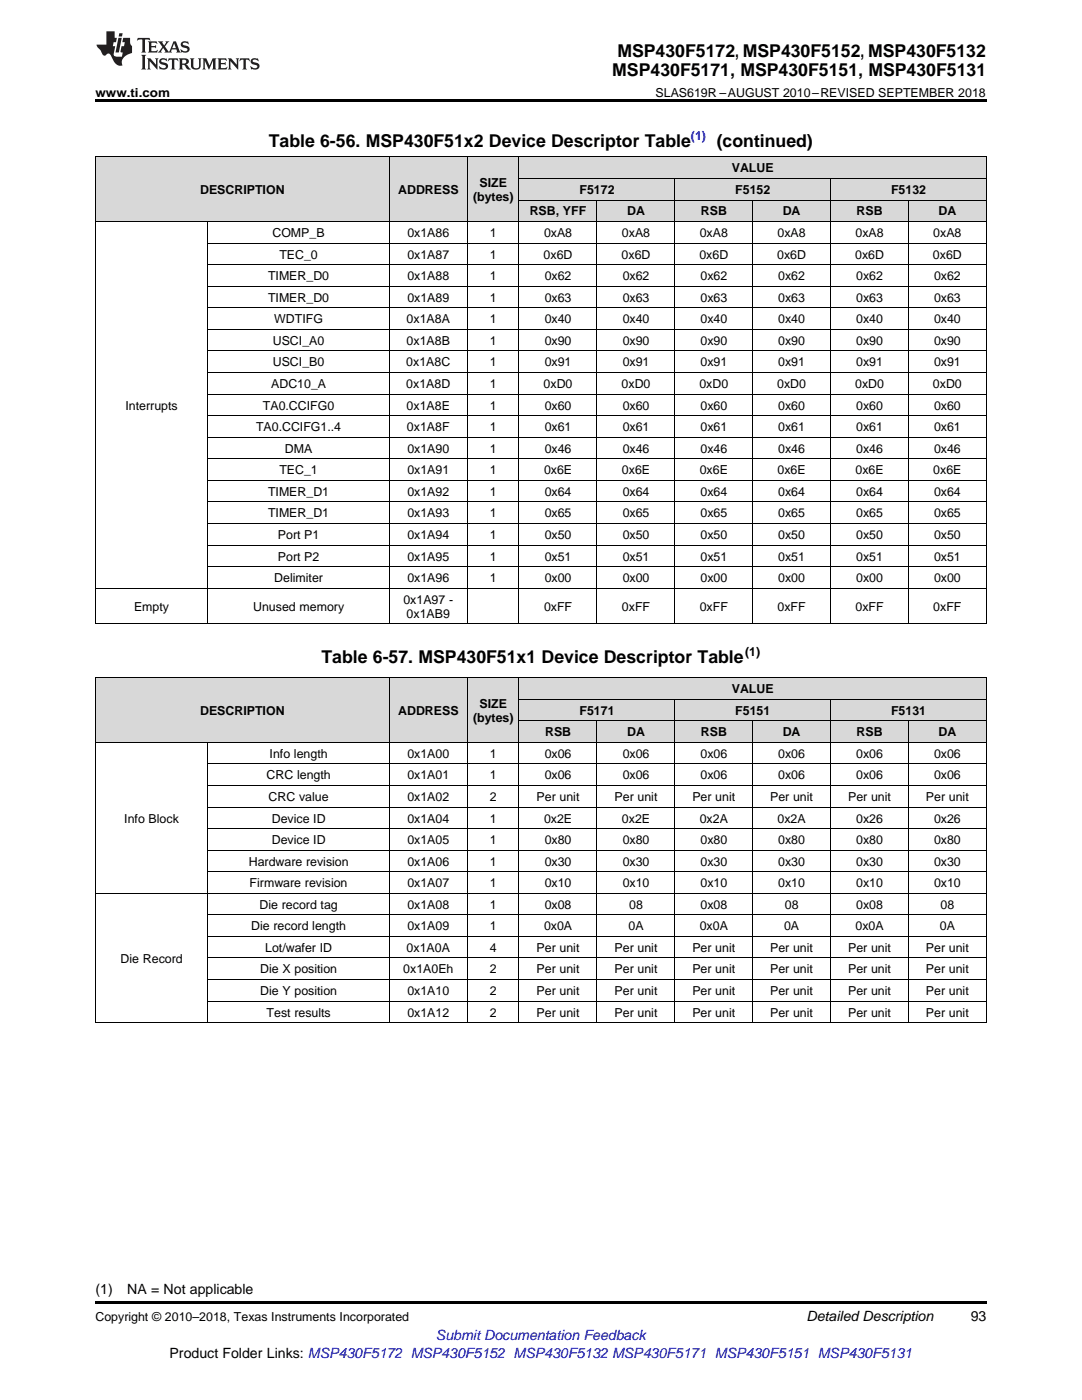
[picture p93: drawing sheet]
<svg xmlns="http://www.w3.org/2000/svg" width="216mm" height="279mm" viewBox="0 0 216 279" stroke-linecap="round" stroke-linejoin="round" font-family="sans-serif">
<defs><g id="words">
<g font-size="3.5">
<text x="123.2" y="11.3">MSP430F5172, MSP430F5152, MSP430F5132</text>
<text x="122.2" y="15.2">MSP430F5171, MSP430F5151, MSP430F5131</text>
<text x="53.6" y="29.3">Table 6-56. MSP430F51x2 Device Descriptor Table</text>
<text x="143" y="29.3">(continued)</text>
<text x="64.1" y="132.3">Table 6-57. MSP430F51x1 Device Descriptor Table</text>
</g>
<g font-size="2.8">
<text x="19" y="258.2">(1)</text>
<text x="25.4" y="258.2">NA = Not applicable</text>
<text x="160.9" y="263.6">Detailed Description</text>
<text x="193.7" y="263.6">93</text>
<text x="33.8" y="270.9">Product Folder Links: MSP430F5172 MSP430F5152 MSP430F5132 MSP430F5171 MSP430F5151 MSP430F5131</text>
</g>
<text font-size="2.8" fill="#00f" x="87" y="267.4">Submit Documentation Feedback</text>
<g font-size="2.5">
<text x="19" y="19.3">www.ti.com</text>
<text x="130.8" y="19.3">SLAS619R –AUGUST 2010–REVISED SEPTEMBER 2018</text>
<text x="146" y="34.4">VALUE</text>
<text x="39.9" y="38.7">DESCRIPTION</text>
<text x="79.4" y="38.7">ADDRESS</text>
<text x="94.4" y="40.1">(bytes)</text>
<text x="95.7" y="37.3">SIZE</text>
<text x="115.6" y="38.7">F5172</text>
<text x="146.7" y="38.7">F5152</text>
<text x="177.8" y="38.7">F5132</text>
<text x="54.4" y="47.3">COMP_B</text>
<text x="81.3" y="47.3">0x1A86</text>
<text x="97.8" y="47.3">1</text>
<text x="105.7" y="43">RSB, YFF</text>
<text x="108.5" y="47.3">0xA8</text>
<text x="124.1" y="47.3">0xA8</text>
<text x="125.1" y="43">DA</text>
<text x="139.6" y="47.3">0xA8</text>
<text x="139.8" y="43">RSB</text>
<text x="155.2" y="47.3">0xA8</text>
<text x="156.2" y="43">DA</text>
<text x="170.7" y="47.3">0xA8</text>
<text x="170.9" y="43">RSB</text>
<text x="186.2" y="47.3">0xA8</text>
<text x="187.3" y="43">DA</text>
<text x="55.7" y="51.6">TEC_0</text>
<text x="81.3" y="51.6">0x1A87</text>
<text x="97.8" y="51.6">1</text>
<text x="108.5" y="51.6">0x6D</text>
<text x="124" y="51.6">0x6D</text>
<text x="139.6" y="51.6">0x6D</text>
<text x="155.1" y="51.6">0x6D</text>
<text x="170.6" y="51.6">0x6D</text>
<text x="186.2" y="51.6">0x6D</text>
<text x="53.5" y="55.9">TIMER_D0</text>
<text x="81.3" y="55.9">0x1A88</text>
<text x="97.8" y="55.9">1</text>
<text x="108.7" y="55.9">0x62</text>
<text x="124.2" y="55.9">0x62</text>
<text x="139.8" y="55.9">0x62</text>
<text x="155.3" y="55.9">0x62</text>
<text x="170.9" y="55.9">0x62</text>
<text x="186.4" y="55.9">0x62</text>
<text x="53.5" y="60.2">TIMER_D0</text>
<text x="54.7" y="64.5">WDTIFG</text>
<text x="81.1" y="64.5">0x1A8A</text>
<text x="81.3" y="60.2">0x1A89</text>
<text x="97.8" y="60.2">1</text>
<text x="97.8" y="64.5">1</text>
<text x="108.7" y="60.2">0x63</text>
<text x="108.7" y="64.5">0x40</text>
<text x="124.2" y="60.2">0x63</text>
<text x="124.2" y="64.5">0x40</text>
<text x="139.8" y="60.2">0x63</text>
<text x="139.8" y="64.5">0x40</text>
<text x="155.3" y="60.2">0x63</text>
<text x="155.3" y="64.5">0x40</text>
<text x="170.9" y="60.2">0x63</text>
<text x="170.9" y="64.5">0x40</text>
<text x="186.4" y="60.2">0x63</text>
<text x="186.4" y="64.5">0x40</text>
<text x="54.4" y="68.8">USCI_A0</text>
<text x="81.1" y="68.8">0x1A8B</text>
<text x="97.8" y="68.8">1</text>
<text x="108.7" y="68.8">0x90</text>
<text x="124.2" y="68.8">0x90</text>
<text x="139.8" y="68.8">0x90</text>
<text x="155.3" y="68.8">0x90</text>
<text x="170.9" y="68.8">0x90</text>
<text x="186.4" y="68.8">0x90</text>
<text x="54.1" y="77.4">ADC10_A</text>
<text x="54.4" y="73.1">USCI_B0</text>
<text x="81.1" y="73.1">0x1A8C</text>
<text x="81.1" y="77.4">0x1A8D</text>
<text x="97.8" y="73.1">1</text>
<text x="97.8" y="77.4">1</text>
<text x="108.5" y="77.4">0xD0</text>
<text x="108.7" y="73.1">0x91</text>
<text x="124" y="77.4">0xD0</text>
<text x="124.2" y="73.1">0x91</text>
<text x="139.6" y="77.4">0xD0</text>
<text x="139.8" y="73.1">0x91</text>
<text x="155.1" y="77.4">0xD0</text>
<text x="155.3" y="73.1">0x91</text>
<text x="170.6" y="77.4">0xD0</text>
<text x="170.9" y="73.1">0x91</text>
<text x="186.2" y="77.4">0xD0</text>
<text x="186.4" y="73.1">0x91</text>
<text x="25" y="81.7">Interrupts</text>
<text x="52.5" y="81.7">TA0.CCIFG0</text>
<text x="81.1" y="81.7">0x1A8E</text>
<text x="97.8" y="81.7">1</text>
<text x="108.7" y="81.7">0x60</text>
<text x="124.2" y="81.7">0x60</text>
<text x="139.8" y="81.7">0x60</text>
<text x="155.3" y="81.7">0x60</text>
<text x="170.9" y="81.7">0x60</text>
<text x="186.4" y="81.7">0x60</text>
<text x="51.1" y="86">TA0.CCIFG1..4</text>
<text x="81.2" y="86">0x1A8F</text>
<text x="97.8" y="86">1</text>
<text x="108.7" y="86">0x61</text>
<text x="124.2" y="86">0x61</text>
<text x="139.8" y="86">0x61</text>
<text x="155.3" y="86">0x61</text>
<text x="170.9" y="86">0x61</text>
<text x="186.4" y="86">0x61</text>
<text x="55.7" y="94.7">TEC_1</text>
<text x="56.9" y="90.3">DMA</text>
<text x="81.3" y="90.3">0x1A90</text>
<text x="81.3" y="94.7">0x1A91</text>
<text x="97.8" y="90.3">1</text>
<text x="97.8" y="94.7">1</text>
<text x="108.5" y="94.7">0x6E</text>
<text x="108.7" y="90.3">0x46</text>
<text x="124.1" y="94.7">0x6E</text>
<text x="124.2" y="90.3">0x46</text>
<text x="139.6" y="94.7">0x6E</text>
<text x="139.8" y="90.3">0x46</text>
<text x="155.2" y="94.7">0x6E</text>
<text x="155.3" y="90.3">0x46</text>
<text x="170.7" y="94.7">0x6E</text>
<text x="170.9" y="90.3">0x46</text>
<text x="186.2" y="94.7">0x6E</text>
<text x="186.4" y="90.3">0x46</text>
<text x="53.5" y="99">TIMER_D1</text>
<text x="81.3" y="99">0x1A92</text>
<text x="97.8" y="99">1</text>
<text x="108.7" y="99">0x64</text>
<text x="124.2" y="99">0x64</text>
<text x="139.8" y="99">0x64</text>
<text x="155.3" y="99">0x64</text>
<text x="170.9" y="99">0x64</text>
<text x="186.4" y="99">0x64</text>
<text x="53.5" y="103.3">TIMER_D1</text>
<text x="55.5" y="107.6">Port P1</text>
<text x="81.3" y="103.3">0x1A93</text>
<text x="81.3" y="107.6">0x1A94</text>
<text x="97.8" y="103.3">1</text>
<text x="97.8" y="107.6">1</text>
<text x="108.7" y="103.3">0x65</text>
<text x="108.7" y="107.6">0x50</text>
<text x="124.2" y="103.3">0x65</text>
<text x="124.2" y="107.6">0x50</text>
<text x="139.8" y="103.3">0x65</text>
<text x="139.8" y="107.6">0x50</text>
<text x="155.3" y="103.3">0x65</text>
<text x="155.3" y="107.6">0x50</text>
<text x="170.9" y="103.3">0x65</text>
<text x="170.9" y="107.6">0x50</text>
<text x="186.4" y="103.3">0x65</text>
<text x="186.4" y="107.6">0x50</text>
<text x="55.5" y="111.9">Port P2</text>
<text x="81.3" y="111.9">0x1A95</text>
<text x="97.8" y="111.9">1</text>
<text x="108.7" y="111.9">0x51</text>
<text x="124.2" y="111.9">0x51</text>
<text x="139.8" y="111.9">0x51</text>
<text x="155.3" y="111.9">0x51</text>
<text x="170.9" y="111.9">0x51</text>
<text x="186.4" y="111.9">0x51</text>
<text x="54.7" y="116.2">Delimiter</text>
<text x="81.3" y="116.2">0x1A96</text>
<text x="97.8" y="116.2">1</text>
<text x="108.7" y="116.2">0x00</text>
<text x="124.2" y="116.2">0x00</text>
<text x="139.8" y="116.2">0x00</text>
<text x="155.3" y="116.2">0x00</text>
<text x="170.9" y="116.2">0x00</text>
<text x="186.4" y="116.2">0x00</text>
<text x="26.7" y="121.9">Empty</text>
<text x="50.5" y="121.9">Unused memory</text>
<text x="80.5" y="120.5">0x1A97 -</text>
<text x="81.1" y="123.3">0x1AB9</text>
<text x="108.5" y="121.9">0xFF</text>
<text x="124.1" y="121.9">0xFF</text>
<text x="139.6" y="121.9">0xFF</text>
<text x="155.2" y="121.9">0xFF</text>
<text x="170.7" y="121.9">0xFF</text>
<text x="186.2" y="121.9">0xFF</text>
<text x="148.7" y="130.9">(1)</text>
<text x="39.9" y="142.6">DESCRIPTION</text>
<text x="79.4" y="142.6">ADDRESS</text>
<text x="95.7" y="141.2">SIZE</text>
<text x="115.6" y="142.6">F5171</text>
<text x="146" y="138.3">VALUE</text>
<text x="146.7" y="142.6">F5151</text>
<text x="177.8" y="142.6">F5131</text>
<text x="94.4" y="144">(bytes)</text>
<text x="108.8" y="146.9">RSB</text>
<text x="125.1" y="146.9">DA</text>
<text x="139.8" y="146.9">RSB</text>
<text x="156.2" y="146.9">DA</text>
<text x="170.9" y="146.9">RSB</text>
<text x="187.3" y="146.9">DA</text>
<text x="53.2" y="155.5">CRC length</text>
<text x="53.8" y="151.2">Info length</text>
<text x="81.3" y="151.2">0x1A00</text>
<text x="81.3" y="155.5">0x1A01</text>
<text x="97.8" y="151.2">1</text>
<text x="97.8" y="155.5">1</text>
<text x="108.7" y="151.2">0x06</text>
<text x="108.7" y="155.5">0x06</text>
<text x="124.2" y="151.2">0x06</text>
<text x="124.2" y="155.5">0x06</text>
<text x="139.8" y="151.2">0x06</text>
<text x="139.8" y="155.5">0x06</text>
<text x="155.3" y="151.2">0x06</text>
<text x="155.3" y="155.5">0x06</text>
<text x="170.9" y="151.2">0x06</text>
<text x="170.9" y="155.5">0x06</text>
<text x="186.4" y="151.2">0x06</text>
<text x="186.4" y="155.5">0x06</text>
<text x="53.6" y="159.8">CRC value</text>
<text x="81.3" y="159.8">0x1A02</text>
<text x="97.8" y="159.8">2</text>
<text x="107.1" y="159.8">Per unit</text>
<text x="122.6" y="159.8">Per unit</text>
<text x="138.1" y="159.8">Per unit</text>
<text x="153.7" y="159.8">Per unit</text>
<text x="169.2" y="159.8">Per unit</text>
<text x="184.7" y="159.8">Per unit</text>
<text x="24.8" y="164.1">Info Block</text>
<text x="54.2" y="164.1">Device ID</text>
<text x="81.3" y="164.1">0x1A04</text>
<text x="97.8" y="164.1">1</text>
<text x="108.5" y="164.1">0x2E</text>
<text x="124.1" y="164.1">0x2E</text>
<text x="139.6" y="164.1">0x2A</text>
<text x="155.2" y="164.1">0x2A</text>
<text x="170.9" y="164.1">0x26</text>
<text x="186.4" y="164.1">0x26</text>
<text x="49.6" y="172.8">Hardware revision</text>
<text x="54.2" y="168.5">Device ID</text>
<text x="81.3" y="168.5">0x1A05</text>
<text x="81.3" y="172.8">0x1A06</text>
<text x="97.8" y="168.5">1</text>
<text x="97.8" y="172.8">1</text>
<text x="108.7" y="168.5">0x80</text>
<text x="108.7" y="172.8">0x30</text>
<text x="124.2" y="168.5">0x80</text>
<text x="124.2" y="172.8">0x30</text>
<text x="139.8" y="168.5">0x80</text>
<text x="139.8" y="172.8">0x30</text>
<text x="155.3" y="168.5">0x80</text>
<text x="155.3" y="172.8">0x30</text>
<text x="170.9" y="168.5">0x80</text>
<text x="170.9" y="172.8">0x30</text>
<text x="186.4" y="168.5">0x80</text>
<text x="186.4" y="172.8">0x30</text>
<text x="49.8" y="177.1">Firmware revision</text>
<text x="81.3" y="177.1">0x1A07</text>
<text x="97.8" y="177.1">1</text>
<text x="108.7" y="177.1">0x10</text>
<text x="124.2" y="177.1">0x10</text>
<text x="139.8" y="177.1">0x10</text>
<text x="155.3" y="177.1">0x10</text>
<text x="170.9" y="177.1">0x10</text>
<text x="186.4" y="177.1">0x10</text>
<text x="50.1" y="185.7">Die record length</text>
<text x="51.8" y="181.4">Die record tag</text>
<text x="81.3" y="181.4">0x1A08</text>
<text x="81.3" y="185.7">0x1A09</text>
<text x="97.8" y="181.4">1</text>
<text x="97.8" y="185.7">1</text>
<text x="108.5" y="185.7">0x0A</text>
<text x="108.7" y="181.4">0x08</text>
<text x="125.4" y="185.7">0A</text>
<text x="125.6" y="181.4">08</text>
<text x="139.6" y="185.7">0x0A</text>
<text x="139.8" y="181.4">0x08</text>
<text x="156.5" y="185.7">0A</text>
<text x="156.6" y="181.4">08</text>
<text x="170.7" y="185.7">0x0A</text>
<text x="170.9" y="181.4">0x08</text>
<text x="187.5" y="185.7">0A</text>
<text x="187.7" y="181.4">08</text>
<text x="52.9" y="190">Lot/wafer ID</text>
<text x="81.1" y="190">0x1A0A</text>
<text x="97.8" y="190">4</text>
<text x="107.1" y="190">Per unit</text>
<text x="122.6" y="190">Per unit</text>
<text x="138.1" y="190">Per unit</text>
<text x="153.7" y="190">Per unit</text>
<text x="169.2" y="190">Per unit</text>
<text x="184.7" y="190">Per unit</text>
<text x="24.1" y="192.1">Die Record</text>
<text x="51.9" y="194.3">Die X position</text>
<text x="80.5" y="194.3">0x1A0Eh</text>
<text x="97.8" y="194.3">2</text>
<text x="107.1" y="194.3">Per unit</text>
<text x="122.6" y="194.3">Per unit</text>
<text x="138.1" y="194.3">Per unit</text>
<text x="153.7" y="194.3">Per unit</text>
<text x="169.2" y="194.3">Per unit</text>
<text x="184.7" y="194.3">Per unit</text>
<text x="51.9" y="198.6">Die Y position</text>
<text x="53.2" y="202.9">Test results</text>
<text x="81.3" y="198.6">0x1A10</text>
<text x="81.3" y="202.9">0x1A12</text>
<text x="97.8" y="198.6">2</text>
<text x="97.8" y="202.9">2</text>
<text x="107.1" y="198.6">Per unit</text>
<text x="107.1" y="202.9">Per unit</text>
<text x="122.6" y="198.6">Per unit</text>
<text x="122.6" y="202.9">Per unit</text>
<text x="138.1" y="198.6">Per unit</text>
<text x="138.1" y="202.9">Per unit</text>
<text x="153.7" y="198.6">Per unit</text>
<text x="153.7" y="202.9">Per unit</text>
<text x="169.2" y="198.6">Per unit</text>
<text x="169.2" y="202.9">Per unit</text>
<text x="184.7" y="198.6">Per unit</text>
<text x="184.7" y="202.9">Per unit</text>
<text x="19" y="263.6">Copyright © 2010–2018, Texas Instruments Incorporated</text>
</g>
<text font-size="2.5" fill="#00f" x="137.9" y="27.9">(1)</text>
</g></defs>
<g fill="#d8d8d8">
<path d="M19 135.3h22.5v12.9h-22.5z"/>
<path d="M41.5 135.3h36.2v12.9h-36.2z"/>
<path d="M77.7 135.3h15.6v12.9h-15.6z"/>
<path d="M93.3 135.3h10.3v12.9h-10.3z"/>
<path d="M103.6 143.9h15.6v4.3h-15.6z"/>
<path d="M119.2 143.9h15.5v4.3h-15.5z"/>
<path d="M134.7 143.9h15.5v4.3h-15.5z"/>
<path d="M150.2 143.9h15.6v4.3h-15.6z"/>
<path d="M165.8 143.9h15.5v4.3h-15.5z"/>
<path d="M181.3 143.9h15.5v4.3h-15.5z"/>
<path d="M103.6 139.6h15.6v4.3h-15.6z"/>
<path d="M119.2 139.6h15.5v4.3h-15.5z"/>
<path d="M134.7 139.6h15.5v4.3h-15.5z"/>
<path d="M150.2 139.6h15.6v4.3h-15.6z"/>
<path d="M165.8 139.6h15.5v4.3h-15.5z"/>
<path d="M181.3 139.6h15.5v4.3h-15.5z"/>
<path d="M103.6 135.3h15.6v4.3h-15.6z"/>
<path d="M119.2 135.3h15.5v4.3h-15.5z"/>
<path d="M134.7 135.3h15.5v4.3h-15.5z"/>
<path d="M150.2 135.3h15.6v4.3h-15.6z"/>
<path d="M165.8 135.3h15.5v4.3h-15.5z"/>
<path d="M181.3 135.3h15.5v4.3h-15.5z"/>
<path d="M19 31.4h22.5v12.9h-22.5z"/>
<path d="M41.5 31.4h36.2v12.9h-36.2z"/>
<path d="M77.7 31.4h15.6v12.9h-15.6z"/>
<path d="M93.3 31.4h10.3v12.9h-10.3z"/>
<path d="M103.6 40h15.6v4.3h-15.6z"/>
<path d="M119.2 40h15.5v4.3h-15.5z"/>
<path d="M134.7 40h15.5v4.3h-15.5z"/>
<path d="M150.2 40h15.6v4.3h-15.6z"/>
<path d="M165.8 40h15.5v4.3h-15.5z"/>
<path d="M181.3 40h15.5v4.3h-15.5z"/>
<path d="M103.6 35.7h15.6v4.3h-15.6z"/>
<path d="M119.2 35.7h15.5v4.3h-15.5z"/>
<path d="M134.7 35.7h15.5v4.3h-15.5z"/>
<path d="M150.2 35.7h15.6v4.3h-15.6z"/>
<path d="M165.8 35.7h15.5v4.3h-15.5z"/>
<path d="M181.3 35.7h15.5v4.3h-15.5z"/>
<path d="M103.6 31.4h15.6v4.3h-15.6z"/>
<path d="M119.2 31.4h15.5v4.3h-15.5z"/>
<path d="M134.7 31.4h15.5v4.3h-15.5z"/>
<path d="M150.2 31.4h15.6v4.3h-15.6z"/>
<path d="M165.8 31.4h15.5v4.3h-15.5z"/>
<path d="M181.3 31.4h15.5v4.3h-15.5z"/>
</g>
<path d="M19 19.9h177.8v.5h-177.8zM19 259.7h177.8v.5h-177.8z" fill="#000"/>
<g fill="none" stroke="#000" stroke-width=".2">
<path d="M19 31.3h177.8M19.1 31.3v93.3M77.7 31.3v93.3M93.2 31.3v93.3M103.6 31.3v93.3M103.6 39.9h93.2M103.6 35.6h93.2M119.1 39.9v84.7M134.6 35.6v89M150.2 39.9v84.7M165.7 35.6v89M181.2 39.9v84.7"/>
<path d="M196.8 31.3v93.3M19 44.2h177.8M41.4 44.3v80.3M41.5 57.1h155.3M41.5 52.8h155.3M41.5 48.5h155.3M41.5 78.7h155.3M41.5 74.3h155.3M41.5 70h155.3M41.5 65.7h155.3M41.5 61.4h155.3M41.5 95.9h155.3"/>
<path d="M41.5 91.6h155.3M41.5 87.3h155.3M41.5 83h155.3M19 117.4h177.8M41.5 113.1h155.3M41.5 108.8h155.3M41.5 104.5h155.3M41.5 100.2h155.3M19 135.2h177.8M19 124.5h177.8M19.1 135.3v68.9M77.7 135.3v68.9"/>
<path d="M93.2 135.3v68.9M103.6 135.3v68.9M103.6 139.5h93.2M134.6 139.6v64.6M165.7 139.6v64.6M196.8 135.3v68.9M19 148.1h177.8M41.4 148.2v56M41.5 156.8h155.3M41.5 152.5h155.3M103.6 143.8h93.2M119.1 143.9v60.3"/>
<path d="M150.2 143.9v60.3M181.2 143.9v60.3M19 178.3h177.8M41.5 174h155.3M41.5 169.7h155.3M41.5 165.4h155.3M41.5 161.1h155.3M41.5 199.8h155.3M41.5 195.5h155.3M41.5 191.2h155.3M41.5 186.9h155.3M41.5 182.6h155.3"/>
<path d="M19 204.1h177.8"/>
</g>
<g fill="#231f20">
<path d="M27.5 7.6l-.1 .5 .4-.2h.6v.1v2.1l-.2 .4h1l-.3-.4v-2.1l.1-.1h.5l.5 .2-.2-.5zM29.5 8.3l.2 .3v1.5l-.2 .4h1.8l.2-.6a1.04 1.04 0 0 1-1.3 .2v-.7h.6l.3 .2v-.6l-.3 .2h-.6v-.6l.8-.1 .4 .3-.2-.5zM31.5 8.3l.9 1.1-.9 1.1h.8l-.2-.2 .5-.7 .4 .7-.2 .2h1.5l-.1-.2 .1-.4h.9l.1 .4-.2 .2h1l-.3-.3-.7-1.9h-.5l-.9 2-.8-1 .9-1h-.8l.1 .3-.3 .5-.4-.6 .2-.2zM34.7 8.6l.4 1h-.7zM36.3 8.4a.63 .63 0 0 0-.2 .7 .63 .63 0 0 0 .6 .4l.6 .2 .1 .2a.75 .75 0 0 1-.7 .4 .75 .75 0 0 1-.6-.5l.1 .7 .1-.1a1.11 1.11 0 0 0 1.5-.6 1.13 1.13 0 0 0-1.2-.8l-.1-.4a1.04 1.04 0 0 1 1.2 .2l-.2-.5-.1 .1-.5-.2zM28.2 10.9l.2 .4v2.2l-.2 .4h1l-.3-.4v-2.2l.3-.4zM29.3 11.6l.3 .4v1.5l-.3 .4h.8l-.2-.4v-1.3l1.5 1.7v-1.9l.2-.4h-.7l.2 .4v.9l-1.1-1.3zM32 11.8a.62 .62 0 0 0-.2 .7 .62 .62 0 0 0 .6 .4l.6 .1 .1 .3a.76 .76 0 0 1-.7 .3 .76 .76 0 0 1-.6-.4l.1 .7 .1-.1a1.11 1.11 0 0 0 1.5-.6 1.13 1.13 0 0 0-1.2-.8l-.1-.4a1.04 1.04 0 0 1 1.2 .2l-.2-.6-.1 .1-.5-.1zM33.7 11.6l-.2 .6a.61 .61 0 0 1 .8-.3v1.6l-.2 .4h.9l-.2-.4v-1.6a.63 .63 0 0 1 .8 .3l-.2-.6zM35.6 11.6l.3 .4v1.5l-.3 .4h1l-.2-.2v-.8l.5 .2a.76 .76 0 0 0 1.2 .7l-1-1a.58 .58 0 0 0 .6-.5 .58 .58 0 0 0-.5-.6zM36.4 11.9h.1a.45 .45 0 0 1 .5 .1 .45 .45 0 0 1 .1 .5l-.7 .2zM37.9 11.6l.2 .2a2.17 2.17 0 0 0 .3 1.9 .99 .99 0 0 0 1.6-.6v-1.1l.2-.4h-.7l.2 .2a1.92 1.92 0 0 1-.2 1.8 .6 .6 0 0 1-.9-.5v-1.1l.2-.4zM40.4 11.6l.2 .4v1.5l-.2 .4h.7l-.2-.4v-1.4l.8 1.8 .8-1.8v1.4l-.2 .4h.9l-.2-.4v-1.5l.2-.4h-.8l-.6 1.5-.6-1.5zM43.4 11.6l.2 .4v1.5l-.2 .4h1.8l.2-.6a1.04 1.04 0 0 1-1.3 .1v-.6h.5l.4 .2v-.6l-.4 .2h-.5v-.7h.8l.3 .3-.1-.6zM45.5 11.6l.2 .4v1.5l-.2 .4h.7l-.2-.4v-1.3l1.5 1.7v-1.9l.2-.4h-.7l.2 .4v.9l-1.1-1.3zM47.9 11.6l-.1 .6a.61 .61 0 0 1 .8-.3v1.6l-.3 .4h1l-.3-.4 .1-1.6a.63 .63 0 0 1 .7 .3l-.1-.6zM50.2 11.8a.62 .62 0 0 0-.2 .7 .62 .62 0 0 0 .6 .4l.6 .1 .2 .3a.76 .76 0 0 1-.8 .3 .76 .76 0 0 1-.6-.4l.1 .7 .2-.1a1.11 1.11 0 0 0 1.5-.6 1.13 1.13 0 0 0-1.3-.8l-.1-.4a1.04 1.04 0 0 1 1.2 .2l-.1-.6-.2 .1-.5-.1z"/>
<path d="M21.2 6.3v2.6h-1.9l.1 .4 .7 .9a.91 .91 0 0 0 1 .8 .56 .56 0 0 1 .5-.3 .56 .56 0 0 1 .5 .3l.4 .8a1.53 1.53 0 0 0 1.9 1.2 1.54 1.54 0 0 1 1-2.1l.9-.3v-1.4a1.52 1.52 0 0 1-.3-1.6h-1.4l-.2 .8h.5l-.2 .8h-.4l-.2 1v.2l.4 .1-.2 .8a1.93 1.93 0 0 1-1.6-.3l.3-1.8h-.5l.2-.8h.4l.2-.8h-.4v-1.3zM23.6 7.6l-.6 2.9h.7l.6-2.9zM23.8 6.6l-.1 .7h.6l.2-.7z"/>
</g>
<use href="#words"/>
</svg>
